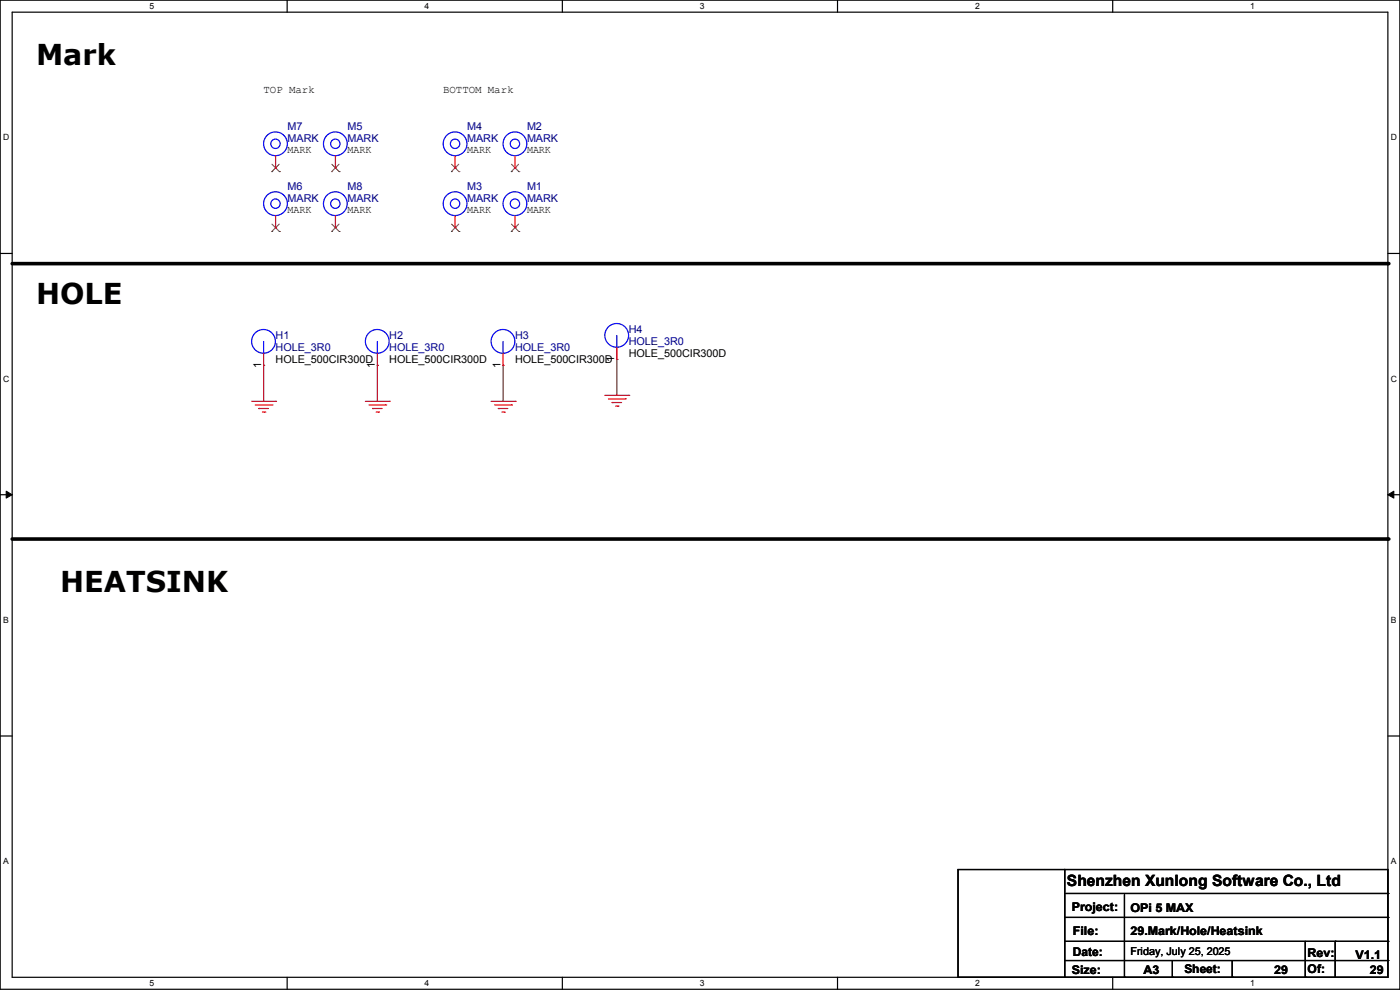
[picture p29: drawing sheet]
<svg xmlns="http://www.w3.org/2000/svg" width="297mm" height="210mm" viewBox="0 0 297 210" stroke-linecap="round" stroke-linejoin="round" font-family="sans-serif">
<defs><g id="words">
<g font-size="6.1">
<text x="7.7" y="13.8">Mark</text>
<text x="7.7" y="64.6">HOLE</text>
<text x="12.7" y="125.5">HEATSINK</text>
</g>
<text font-size="3.3" x="226.4" y="188">Shenzhen Xunlong Software Co., Ltd</text>
<g font-size="2.5">
<text x="227.4" y="193.2">Project:</text>
<text x="239.8" y="193.4">OPi 5 MAX</text>
<text x="227.6" y="198.2">File:</text>
<text x="227.6" y="202.8">Date:</text>
<text x="239.8" y="198.2">29.Mark/Hole/Heatsink</text>
<text x="277.4" y="203.1">Rev:</text>
<text x="287.6" y="203.3">V1.1</text>
<text x="227.4" y="206.6">Size:</text>
<text x="242.6" y="206.6">A3</text>
<text x="251.2" y="206.4">Sheet:</text>
<text x="270.3" y="206.6">29</text>
<text x="277.4" y="206.4">Of:</text>
<text x="290.6" y="206.6">29</text>
</g>
<g font-size="2.3">
<text x="55.9" y="19.7">TOP Mark</text>
<text x="94" y="19.7">BOTTOM Mark</text>
<text x="61" y="32.4">MARK</text>
<text x="73.7" y="32.4">MARK</text>
<text x="99.1" y="32.4">MARK</text>
<text x="111.8" y="32.4">MARK</text>
<text x="61" y="45.1">MARK</text>
<text x="73.7" y="45.1">MARK</text>
<text x="99.1" y="45.1">MARK</text>
<text x="111.8" y="45.1">MARK</text>
<text x="58.5" y="77">HOLE_500CIR300D</text>
<text x="82.6" y="77">HOLE_500CIR300D</text>
<text x="109.3" y="77">HOLE_500CIR300D</text>
<text x="130.3" y="76.8" transform="rotate(-90 130.3 76.8)">1</text>
<text x="133.4" y="75.8">HOLE_500CIR300D</text>
<text x="55.4" y="78" transform="rotate(-90 55.4 78)">1</text>
<text x="79.5" y="78" transform="rotate(-90 79.5 78)">1</text>
<text x="106.2" y="78" transform="rotate(-90 106.2 78)">1</text>
<text x="239.8" y="202.5">Friday, July 25, 2025</text>
</g>
<g font-size="2.3" fill="#000080">
<text x="61" y="27.5">M7</text>
<text x="73.7" y="27.5">M5</text>
<text x="99.1" y="27.5">M4</text>
<text x="111.8" y="27.5">M2</text>
<text x="61" y="30.1">MARK</text>
<text x="73.7" y="30.1">MARK</text>
<text x="99.1" y="30.1">MARK</text>
<text x="111.8" y="30.1">MARK</text>
<text x="61" y="40.2">M6</text>
<text x="73.7" y="40.2">M8</text>
<text x="99.1" y="40.2">M3</text>
<text x="111.8" y="40.2">M1</text>
<text x="61" y="42.8">MARK</text>
<text x="73.7" y="42.8">MARK</text>
<text x="99.1" y="42.8">MARK</text>
<text x="111.8" y="42.8">MARK</text>
<text x="58.5" y="72">H1</text>
<text x="82.6" y="72">H2</text>
<text x="109.3" y="72">H3</text>
<text x="133.4" y="70.7">H4</text>
<text x="58.5" y="74.5">HOLE_3R0</text>
<text x="82.6" y="74.5">HOLE_3R0</text>
<text x="109.3" y="74.5">HOLE_3R0</text>
<text x="133.4" y="73.2">HOLE_3R0</text>
</g>
<g font-size="1.8">
<text x="31.7" y="1.9">5</text>
<text x="90.1" y="1.9">4</text>
<text x="148.5" y="1.9">3</text>
<text x="206.8" y="1.9">2</text>
<text x="265.2" y="1.9">1</text>
<text x=".7" y="29.8">D</text>
<text x="295.1" y="29.8">D</text>
<text x=".7" y="80.9">C</text>
<text x="295.1" y="80.9">C</text>
<text x=".7" y="132.1">B</text>
<text x="295.1" y="132.1">B</text>
<text x=".7" y="183.3">A</text>
<text x="295.1" y="183.3">A</text>
<text x="31.7" y="209.2">5</text>
<text x="90.1" y="209.2">4</text>
<text x="148.5" y="209.2">3</text>
<text x="206.8" y="209.2">2</text>
<text x="265.2" y="209.2">1</text>
</g>
</g></defs>
<g fill="none" stroke="#000" stroke-width=".25">
<path d="M0 0h297v209.8h-297zM2.6 2.6h291.8v204.7h-291.8zM60.9 0v2.6M119.3 0v2.6M177.7 0v2.6M236.1 0v2.6M0 53.8h2.6M294.4 53.8h2.6M0 104.9h2.6M294.4 104.9h2.6M0 156.1h2.6M294.4 156.1h2.6"/>
<path d="M203.2 184.4h22.6v22.9h-22.6zM225.8 184.4h68.6v22.9h-68.6zM225.8 194.6h68.6M225.8 199.7h68.6M226.1 189.5h68.3M238.5 189.8v17.5M276.9 199.7v7.6M283.3 199.7h.1M283.3 199.7v7.6M294.4 189.5h.1M294.4 194.6h.1M294.4 199.7h.1"/>
<path d="M60.9 207.3v2.5M119.3 207.3v2.5M177.7 207.3v2.5M225.8 203.8h68.6M236.1 207.3v2.5M238.5 207.3h.1M248.7 207.3h.1M248.7 203.8v3.5M261.4 207.3h.1M261.4 203.8v3.5M276.9 207.3h.1M294.4 203.8h.1"/>
</g>
<path d="M1.3 104.2l1.3 .7-1.3 .8zM294.4 104.9l1.3-.7v1.5z" fill="#000"/>
<path d="M1.3 104.2l1.3 .7-1.3 .8zM294.4 104.9l1.3-.7v1.5z" fill="none" stroke="#000" stroke-width=".21"/>
<path d="M2.6 55.9h291.8M2.6 114.3h291.8" fill="none" stroke="#000" stroke-width=".76"/>
<g fill="#000">
<circle cx="294.4" cy="55.9" r=".38"/>
<circle cx="294.4" cy="114.3" r=".38"/>
</g>
<g fill="none" stroke="#f00" stroke-width=".25">
<path d="M58.5 35.6h.1M58.5 33.1v2.5M71.2 35.6h.1M71.2 33.1v2.5M96.6 35.6h.1M96.6 33.1v2.5M109.3 35.6h.1M109.3 33.1v2.5M58.5 48.3h.1M58.5 45.8v2.5M71.2 48.3h.1M71.2 45.8v2.5"/>
<path d="M96.6 48.3h.1M96.6 45.8v2.5M109.3 48.3h.1M109.3 45.8v2.5M55.9 77.5h.1M55.9 75v2.5M80.1 77.5h.1M80.1 75v2.5M106.7 77.5h.1M106.7 75v2.5M130.9 76.2h.1M130.9 73.7v2.5"/>
<path d="M53.4 85.1h5.1M54.1 85.9h3.6M54.9 86.7h.1M54.9 86.7h2M55.7 87.4h.5M56.2 87.4h.1M57.7 85.9h.1M58.5 85.1h.1M77.5 85.1h5.1M78.3 85.9h3.5M79 86.7h.1M79 86.7h2.1"/>
<path d="M79.8 87.4h.5M80.3 87.4h.1M81.8 85.9h.1M82.6 85.1h.1M104.2 85.1h5.1M104.9 85.9h3.6M105.7 86.7h.1M105.7 86.7h2M106.5 87.4h.5M107 87.4h.1M108.5 85.9h.1M109.3 85.1h.1"/>
<path d="M128.3 83.9h5.1M129.1 84.6h3.5M129.8 85.4h.1M129.8 85.4h2.1M130.6 86.1h.5M131.1 86.1h.1M132.6 84.6h.1M133.4 83.9h.1"/>
</g>
<g fill="none" stroke="#00f" stroke-width=".25">
<path d="M55.9 75h.1M55.9 72.4v2.6M80.1 75h.1M80.1 72.4v2.6M106.7 75h.1M106.7 72.4v2.6M130.9 73.7h.1M130.9 71.2v2.5"/>
<circle cx="58.4" cy="30.5" r="2.52"/>
<circle cx="58.4" cy="30.5" r=".99"/>
<circle cx="71.1" cy="30.5" r="2.52"/>
<circle cx="71.1" cy="30.5" r=".99"/>
<circle cx="96.5" cy="30.5" r="2.52"/>
<circle cx="96.5" cy="30.5" r=".99"/>
<circle cx="109.2" cy="30.5" r="2.52"/>
<circle cx="109.2" cy="30.5" r=".99"/>
<circle cx="58.4" cy="43.2" r="2.52"/>
<circle cx="58.4" cy="43.2" r=".99"/>
<circle cx="71.1" cy="43.2" r="2.52"/>
<circle cx="71.1" cy="43.2" r=".99"/>
<circle cx="96.5" cy="43.2" r="2.52"/>
<circle cx="96.5" cy="43.2" r=".99"/>
<circle cx="109.2" cy="43.2" r="2.52"/>
<circle cx="109.2" cy="43.2" r=".99"/>
<circle cx="55.9" cy="72.4" r="2.52"/>
<circle cx="80" cy="72.4" r="2.52"/>
<circle cx="106.7" cy="72.4" r="2.52"/>
<circle cx="130.8" cy="71.1" r="2.52"/>
</g>
<g fill="none" stroke="#804000" stroke-width=".21">
<path d="M57.7 36.4h.1M57.7 34.8l1.6 1.6M59.2 34.8l-1.5 1.6M59.3 36.4h.1M70.4 36.4h.1M70.4 34.8l1.6 1.6M71.9 34.8l-1.5 1.6M72 36.4h.1M95.8 36.4h.1M95.8 34.8l1.6 1.6M97.3 34.8l-1.5 1.6M97.4 36.4h.1"/>
<path d="M108.5 36.4h.1M108.5 34.8l1.6 1.6M110 34.8l-1.5 1.6M110.1 36.4h.1M57.7 49.1h.1M57.7 47.5l1.6 1.6M59.2 47.5l-1.5 1.6M59.3 49.1h.1M70.4 49.1h.1M70.4 47.5l1.6 1.6M71.9 47.5l-1.5 1.6M72 49.1h.1"/>
<path d="M95.8 49.1h.1M95.8 47.5l1.6 1.6M97.3 47.5l-1.5 1.6M97.4 49.1h.1M108.5 49.1h.1M108.5 47.5l1.6 1.6M110 47.5l-1.5 1.6M110.1 49.1h.1"/>
</g>
<path d="M55.9 77.5h.1M55.9 77.5v7.6M80.1 77.5h.1M80.1 77.5v7.6M106.7 77.5h.1M106.7 77.5v7.6M130.9 76.2h.1M130.9 76.2v7.7" fill="none" stroke="#800040" stroke-width=".25"/>
<use href="#words"/>
</svg>
